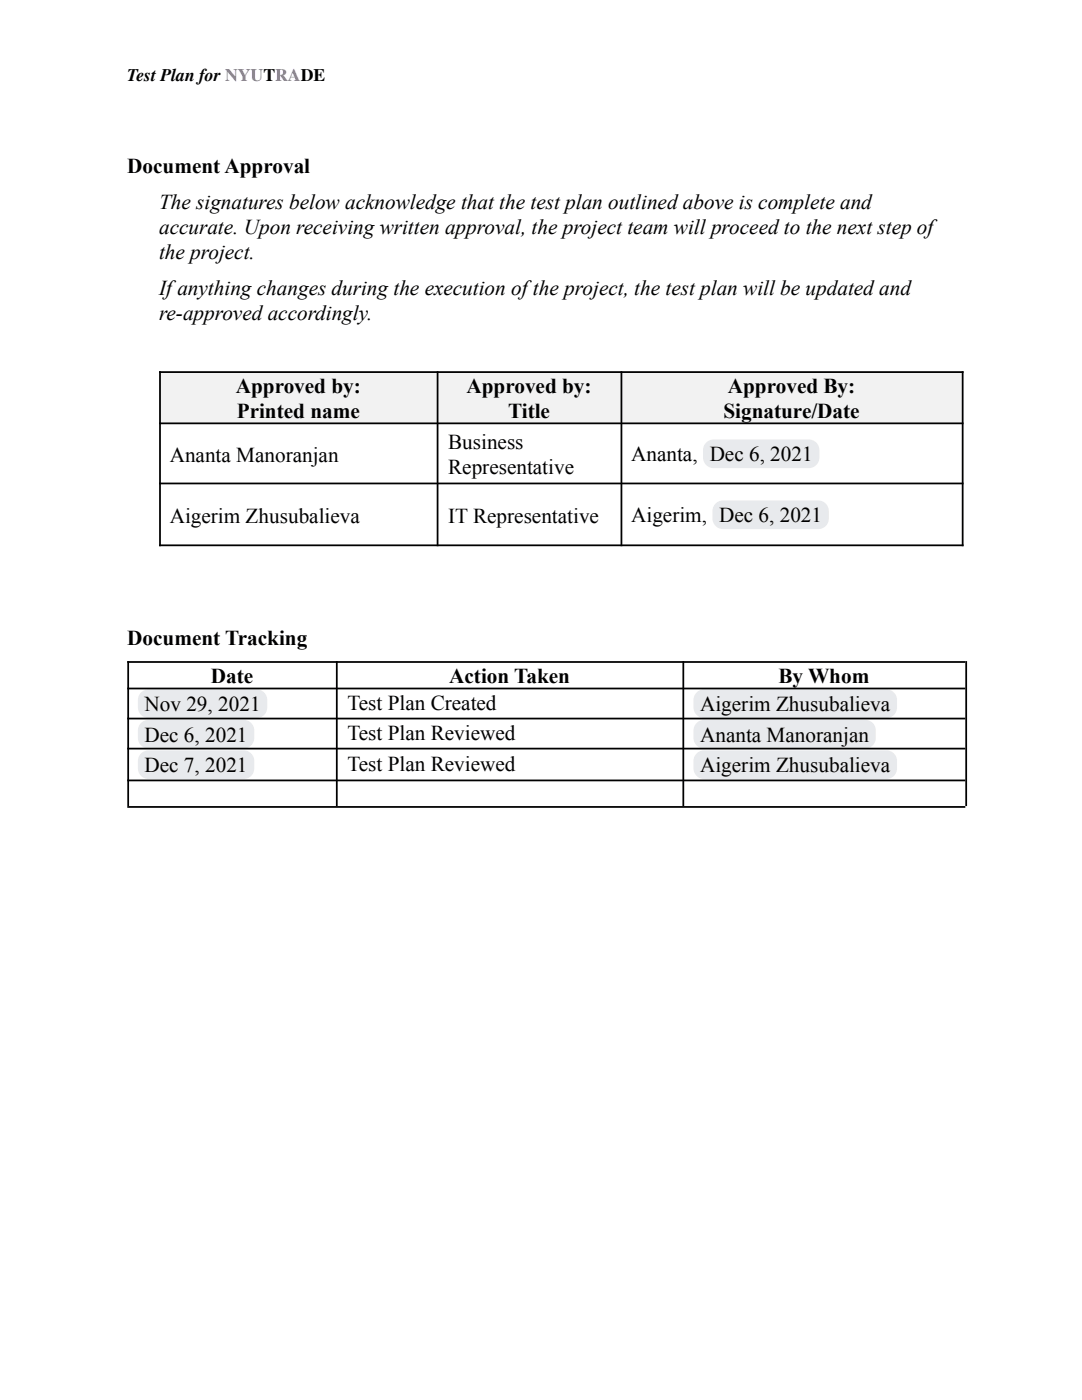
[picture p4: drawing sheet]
<svg xmlns="http://www.w3.org/2000/svg" width="216mm" height="279mm" viewBox="0 0 216 279" stroke-linecap="round" stroke-linejoin="round" font-family="sans-serif">
<defs><g id="words">
<g font-size="4.2">
<text x="25.4" y="34.5">Document Approval</text>
<text x="31.7" y="41.6">The signatures below acknowledge that the test plan outlined above is complete and</text>
<text x="31.7" y="46.7">accurate. Upon receiving written approval, the project team will proceed to the next step of</text>
<text x="31.7" y="51.7">the project.</text>
<text x="31.7" y="58.8">If anything changes during the execution of the project, the test plan will be updated and</text>
<text x="31.7" y="63.9">re-approved accordingly.</text>
<text x="47" y="78.4">Approved by:</text>
<text x="47.2" y="83.4">Printed name</text>
<text x="93.1" y="78.4">Approved by:</text>
<text x="101.4" y="83.4">Title</text>
<text x="144.4" y="83.4">Signature/Date</text>
<text x="145.2" y="78.4">Approved By:</text>
<text x="89.4" y="89.7">Business</text>
<text x="33.9" y="92.2">Ananta Manoranjan</text>
<text x="89.4" y="94.7">Representative</text>
<text x="125.9" y="92.1">Ananta, Dec 6, 2021</text>
<text x="33.9" y="104.3">Aigerim Zhusubalieva</text>
<text x="89.4" y="104.3">IT Representative</text>
<text x="125.9" y="104.3">Aigerim, Dec 6, 2021</text>
<text x="25.4" y="128.8">Document Tracking</text>
<text x="42.1" y="136.4">Date</text>
<text x="89.6" y="136.4">Action Taken</text>
<text x="155.3" y="136.4">By Whom</text>
<text x="28.8" y="142">Nov 29, 2021</text>
<text x="69.3" y="141.6">Test Plan Created</text>
<text x="139.7" y="142">Aigerim Zhusubalieva</text>
<text x="28.8" y="148.1">Dec 6, 2021</text>
<text x="69.3" y="147.7">Test Plan Reviewed</text>
<text x="139.7" y="148.1">Ananta Manoranjan</text>
<text x="28.8" y="154.1">Dec 7, 2021</text>
<text x="69.3" y="153.8">Test Plan Reviewed</text>
<text x="139.7" y="154.1">Aigerim Zhusubalieva</text>
</g>
<text font-size="3.5" x="25.4" y="16.1">Test Plan for NYUTRADE</text>
</g></defs>
<g fill="#f2f2f2">
<path d="M31.7 74.1h55.6v10.3h-55.6z"/>
<path d="M87.3 74.1h36.5v10.3h-36.5z"/>
<path d="M123.8 74.1h68.3v10.3h-68.3z"/>
</g>
<g fill="#e8eaed">
<path d="M140.9 88.3l.9-.5 .6-.1h19a2.12 2.12 0 0 1 2.1 2.1 2.99 2.99 0 0 1-1 3.3l-1.1 .3h-19a2.12 2.12 0 0 1-2.1-2.1 3.2 3.2 0 0 1 .6-3z" fill-rule="evenodd"/>
<path d="M142.8 100.5l.9-.5 .6-.1h19a2.12 2.12 0 0 1 2.1 2.1 2.99 2.99 0 0 1-1.1 3.3l-1 .3h-19a2.12 2.12 0 0 1-2.1-2.1 3.2 3.2 0 0 1 .6-3z" fill-rule="evenodd"/>
<path d="M28.1 138.2l1-.5 .5-.1h21.6a2.12 2.12 0 0 1 2.1 2.1 2.99 2.99 0 0 1-1 3.3l-1.1 .3h-21.6a2.12 2.12 0 0 1-2.1-2.1 3.2 3.2 0 0 1 .6-3z" fill-rule="evenodd"/>
<path d="M139 138.2l.9-.5 .6-.1h36.4a2.12 2.12 0 0 1 2.1 2.1 2.99 2.99 0 0 1-1.1 3.3l-1 .3h-36.4a2.12 2.12 0 0 1-2.1-2.1 3.2 3.2 0 0 1 .6-3z" fill-rule="evenodd"/>
<path d="M28.1 144.3l1-.6h.5h19a2.12 2.12 0 0 1 2.1 2.1 2.99 2.99 0 0 1-1 3.3l-1.1 .3h-19a2.12 2.12 0 0 1-2.1-2.1 3.2 3.2 0 0 1 .6-3z" fill-rule="evenodd"/>
<path d="M139 144.3l.9-.6h.6h32.1a2.12 2.12 0 0 1 2.2 2.1 2.99 2.99 0 0 1-1.1 3.3l-1.1 .3h-32.1a2.12 2.12 0 0 1-2.1-2.1 3.2 3.2 0 0 1 .6-3z" fill-rule="evenodd"/>
<path d="M28.1 150.4l1-.6h.5h19a2.12 2.12 0 0 1 2.1 2.1 2.99 2.99 0 0 1-1 3.3l-1.1 .3h-19a2.12 2.12 0 0 1-2.1-2.1 3.2 3.2 0 0 1 .6-3z" fill-rule="evenodd"/>
<path d="M139 150.4l.9-.6h.6h36.4a2.12 2.12 0 0 1 2.1 2.1 2.99 2.99 0 0 1-1.1 3.3l-1 .3h-36.4a2.12 2.12 0 0 1-2.1-2.1 3.2 3.2 0 0 1 .6-3z" fill-rule="evenodd"/>
</g>
<g fill="none" stroke="#000" stroke-width=".35">
<path d="M31.7 74.3h160.6M31.9 74.1v34.9M87.3 74.1v34.9M124 74.1v34.9M192.1 74.1v34.9M31.7 84.5h160.6M31.7 96.5h160.6M31.7 108.8h160.6M25.4 132.1h167.2M25.4 137.4h167.2M25.6 131.9v29M67.2 131.9v29"/>
<path d="M136.3 131.9v29M192.8 131.9v29M25.4 143.4h167.2M25.4 149.4h167.2M25.4 155.8h167.2M25.4 161h167.2"/>
</g>
<use href="#words"/>
</svg>
